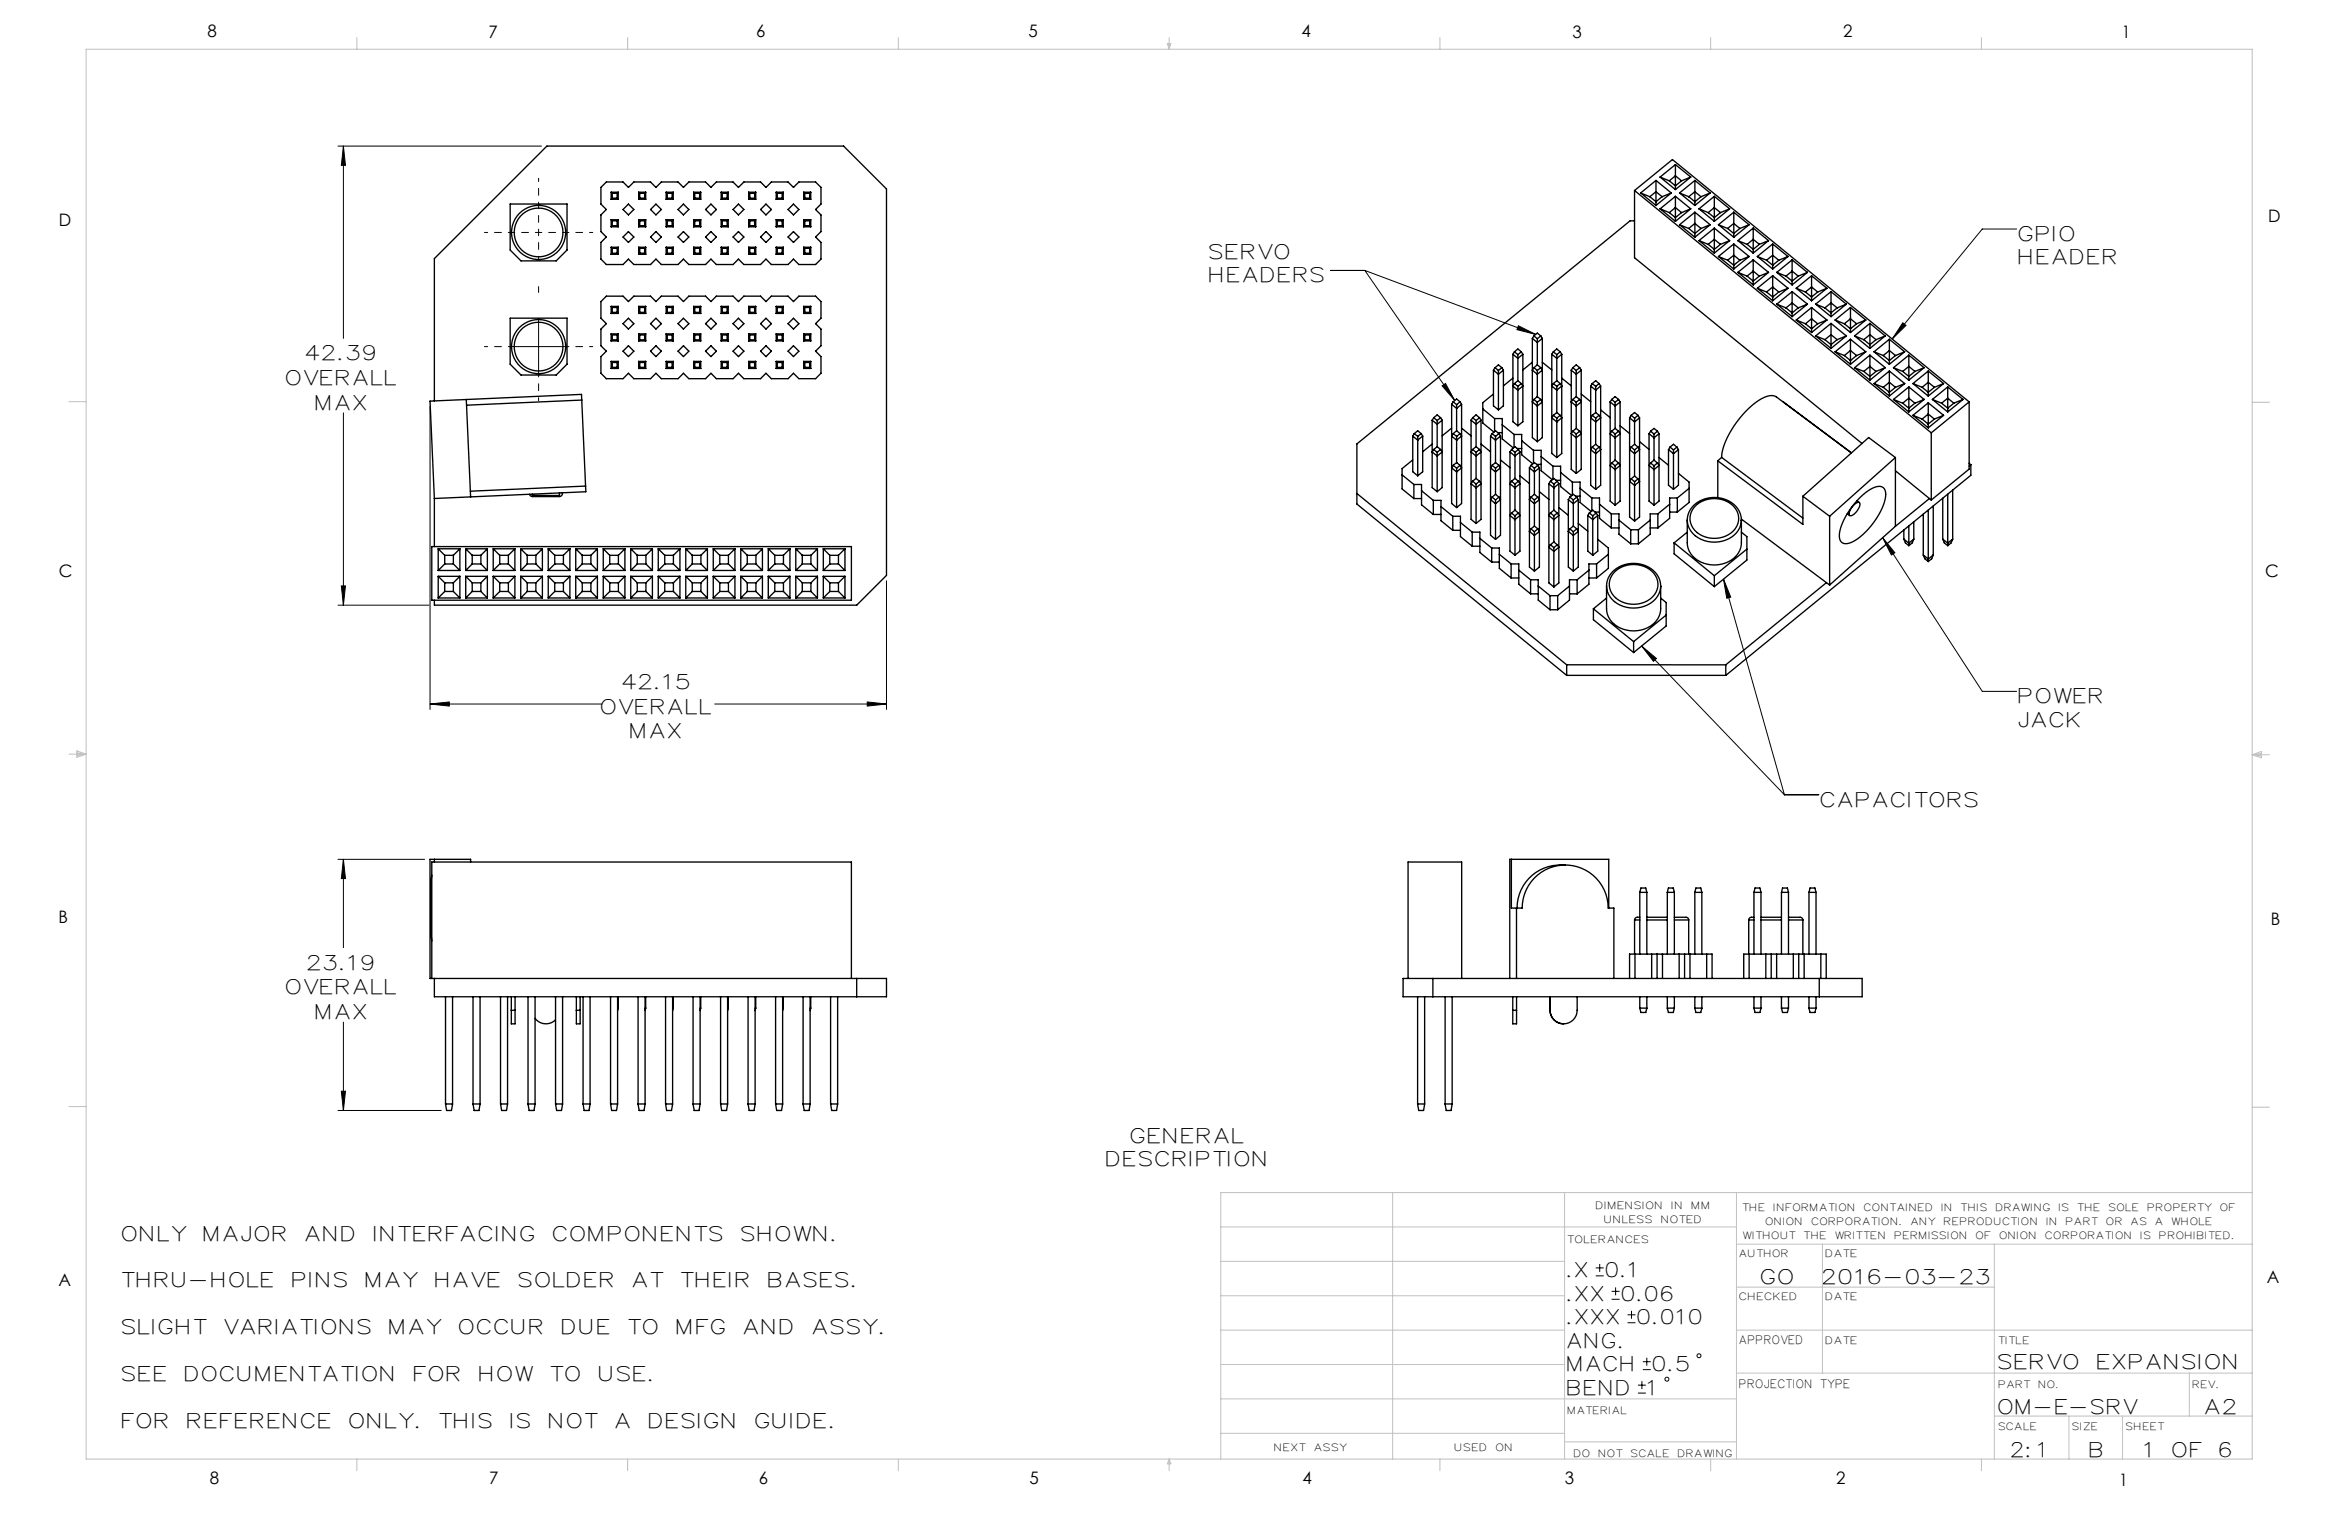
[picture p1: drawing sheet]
<svg xmlns="http://www.w3.org/2000/svg" width="432mm" height="279mm" viewBox="0 0 432 279" stroke-linecap="round" stroke-linejoin="round" font-family="sans-serif">
<defs><g id="words">
<g font-size="3.7">
<text x="223.5" y="47.8">SERVO</text>
<text x="373" y="44.5">GPIO</text>
<text x="223.5" y="52.1">HEADERS</text>
<text x="373" y="48.8">HEADER</text>
<text x="53" y="71.1">OVERALL</text>
<text x="56.6" y="66.6">42.39</text>
<text x="58.4" y="75.7">MAX</text>
<text x="111.1" y="131.8">OVERALL</text>
<text x="115.1" y="127.2">42.15</text>
<text x="373" y="129.9">POWER</text>
<text x="116.6" y="136.4">MAX</text>
<text x="373" y="134.2">JACK</text>
<text x="336.4" y="149">CAPACITORS</text>
<text x="56.9" y="179.1">23.19</text>
<text x="53" y="183.6">OVERALL</text>
<text x="58.4" y="188.2">MAX</text>
<text x="204.5" y="215.3">DESCRIPTION</text>
<text x="209" y="211">GENERAL</text>
<text x="22.7" y="229.1">ONLY</text>
<text x="37.8" y="229.1">MAJOR</text>
<text x="56.5" y="229.1">AND</text>
<text x="69.2" y="229.1">INTERFACING</text>
<text x="102.3" y="229.1">COMPONENTS</text>
<text x="137.1" y="229.1">SHOWN.</text>
<text x="22.7" y="237.8">THRU-HOLE</text>
<text x="54.1" y="237.8">PINS</text>
<text x="67.7" y="237.8">MAY</text>
<text x="80.6" y="237.8">HAVE</text>
<text x="96" y="237.8">SOLDER</text>
<text x="117" y="237.8">AT</text>
<text x="125.9" y="237.8">THEIR</text>
<text x="142.1" y="237.8">BASES.</text>
<text x="289.6" y="235.9">.X</text>
<text x="296.7" y="235.9">0.1</text>
<text x="325.4" y="237.1">GO</text>
<text x="336.7" y="237.1">2016-03-23</text>
<text x="289.6" y="244.6">.XXX</text>
<text x="289.6" y="240.2">.XX</text>
<text x="299.6" y="240.2">0.06</text>
<text x="302.6" y="244.6">0.010</text>
<text x="22.7" y="246.4">SLIGHT</text>
<text x="41.6" y="246.4">VARIATIONS</text>
<text x="72.1" y="246.4">MAY</text>
<text x="84.9" y="246.4">OCCUR</text>
<text x="104" y="246.4">DUE</text>
<text x="116.2" y="246.4">TO</text>
<text x="125.1" y="246.4">MFG</text>
<text x="137.5" y="246.4">AND</text>
<text x="150.2" y="246.4">ASSY.</text>
<text x="289.6" y="248.9">ANG.</text>
<text x="22.7" y="255.1">SEE</text>
<text x="34.3" y="255.1">DOCUMENTATION</text>
<text x="76.6" y="255.1">FOR</text>
<text x="88.7" y="255.1">HOW</text>
<text x="101.9" y="255.1">TO</text>
<text x="110.8" y="255.1">USE.</text>
<text x="289.6" y="257.6">BEND</text>
<text x="289.6" y="253.2">MACH</text>
<text x="304.5" y="257.6">1</text>
<text x="305.4" y="253.2">0.5</text>
<text x="369.2" y="252.8">SERVO</text>
<text x="387.5" y="252.8">EXPANSION</text>
<text x="22.7" y="263.7">FOR</text>
<text x="34.8" y="263.7">REFERENCE</text>
<text x="64.7" y="263.7">ONLY.</text>
<text x="81.3" y="263.7">THIS</text>
<text x="94.5" y="263.7">IS</text>
<text x="101.6" y="263.7">NOT</text>
<text x="113.8" y="263.7">A</text>
<text x="120" y="263.7">DESIGN</text>
<text x="139.6" y="263.7">GUIDE.</text>
<text x="369.2" y="261.2">OM-E-SRV</text>
<text x="407.4" y="261.2">A2</text>
<text x="371.6" y="269.1">2:1</text>
<text x="386.1" y="269.1">B</text>
<text x="396.2" y="269.1">1</text>
<text x="401.4" y="269.1">OF</text>
<text x="410" y="269.1">6</text>
</g>
<g font-size="3.2">
<text x="38.3" y="6.9">8</text>
<text x="90.2" y="7">7</text>
<text x="139.7" y="6.8">6</text>
<text x="190" y="6.8">5</text>
<text x="240.4" y="6.8">4</text>
<text x="290.4" y="6.9">3</text>
<text x="340.4" y="6.8">2</text>
<text x="391.9" y="6.9">1</text>
<text x="10.9" y="41.8">D</text>
<text x="418.9" y="41">D</text>
<text x="10.9" y="106.5">C</text>
<text x="418.4" y="106.6">C</text>
<text x="10.8" y="170.4">B</text>
<text x="419.4" y="170.8">B</text>
<text x="10.8" y="237.4">A</text>
<text x="418.6" y="237">A</text>
<text x="38.8" y="274.1">8</text>
<text x="90.4" y="274.1">7</text>
<text x="140.2" y="274.1">6</text>
<text x="190.1" y="274.1">5</text>
<text x="240.5" y="274.1">4</text>
<text x="289" y="274.1">3</text>
<text x="339.1" y="274.1">2</text>
<text x="391.4" y="274.4">1</text>
</g>
<g font-size="2.1">
<text x="321.3" y="248.2">APPROVED</text>
<text x="321.3" y="256.3">PROJECTION TYPE</text>
</g>
<g font-size="1.8">
<text x="294.9" y="223.2">DIMENSION</text>
<text x="296.4" y="225.8">UNLESS</text>
<text x="306.9" y="225.8">NOTED</text>
<text x="308.8" y="223.2">IN</text>
<text x="312.5" y="223.2">MM</text>
<text x="321.9" y="223.6">THE</text>
<text x="326.2" y="226.2">ONION</text>
<text x="327.7" y="223.6">INFORMATION</text>
<text x="334.7" y="226.2">CORPORATION.</text>
<text x="344.4" y="223.6">CONTAINED</text>
<text x="353" y="226.2">ANY</text>
<text x="358.7" y="223.6">IN</text>
<text x="359.1" y="226.2">REPRODUCTION</text>
<text x="362.3" y="223.6">THIS</text>
<text x="368.7" y="223.6">DRAWING</text>
<text x="378.1" y="226.2">IN</text>
<text x="380.4" y="223.6">IS</text>
<text x="381.7" y="226.2">PART</text>
<text x="383.8" y="223.6">THE</text>
<text x="389.1" y="226.2">OR</text>
<text x="389.6" y="223.6">SOLE</text>
<text x="393.7" y="226.2">AS</text>
<text x="396.7" y="223.6">PROPERTY</text>
<text x="398.2" y="226.2">A</text>
<text x="401.2" y="226.2">WHOLE</text>
<text x="410.2" y="223.6">OF</text>
<text x="289.6" y="229.5">TOLERANCES</text>
<text x="321.3" y="232.2">AUTHOR</text>
<text x="322" y="228.8">WITHOUT</text>
<text x="333.3" y="228.8">THE</text>
<text x="337.3" y="232.2">DATE</text>
<text x="339" y="228.8">WRITTEN</text>
<text x="350" y="228.8">PERMISSION</text>
<text x="365" y="228.8">OF</text>
<text x="369.4" y="228.8">ONION</text>
<text x="377.9" y="228.8">CORPORATION</text>
<text x="395.5" y="228.8">IS</text>
<text x="398.9" y="228.8">PROHIBITED.</text>
<text x="321.3" y="240.1">CHECKED</text>
<text x="337.3" y="240.1">DATE</text>
<text x="337.3" y="248.2">DATE</text>
<text x="369.2" y="248.2">TITLE</text>
<text x="369.2" y="256.4">PART</text>
<text x="376.6" y="256.4">NO.</text>
<text x="405.1" y="256.4">REV.</text>
<text x="289.6" y="261.1">MATERIAL</text>
<text x="235.4" y="268">NEXT</text>
<text x="242.8" y="268">ASSY</text>
<text x="268.8" y="268">USED</text>
<text x="276.4" y="268">ON</text>
<text x="290.8" y="269.1">DO</text>
<text x="295.3" y="269.1">NOT</text>
<text x="301.3" y="269.1">SCALE</text>
<text x="310" y="269.1">DRAWING</text>
<text x="369.2" y="264">SCALE</text>
<text x="382.8" y="264">SIZE</text>
<text x="392.8" y="264">SHEET</text>
</g>
</g></defs>
<g fill="none" stroke="#000" stroke-width=".18">
<path d="M62.4 27h37.6M63.4 27v35.5M63.4 27l.4 3.5h-.8zM99.5 59v10M245.7 49.9h6.4M252.1 49.9l16.6 24.1M252.1 49.9l31.5 11.9M351.4 59.6l.6 .5-2.5 2.5zM372.5 42.3h-6.4l-16.6 20.3M63.4 76.2v35.6M79.4 75.1v55.9M94.5 64h10"/>
<path d="M266.3 71.3l.7-.5 1.7 3.2zM280.4 60.2l3.2 1.6-3.4-.9zM347.7 99.3l18.4 28.4h6.4M347.7 99.3l2.3 2.8-.7 .4zM62.4 111.8h16.8M63 108.2h.8l-.4 3.6zM163.7 107.3v23.7M303.2 119.3l2.7 2.3-.5 .5zM303.2 119.3l26.4 27.5M318.3 106.9l11.3 39.9M318.3 106.9l1.3 3.4-.7 .2zM79.4 130l3.6-.4v.8z"/>
<path d="M79.4 130h31.7M132 130h31.7M160.2 129.6l3.5 .4-3.5 .4zM62.4 158.7h16M63.4 158.7v16.3M63.4 158.7l.4 3.5h-.8zM329.6 146.8h6.3M63.4 188.8v16.3M62.4 205.1h19.1M63 201.5h.8l-.4 3.6zM294.7 235.6h1.5M294.7 234.1h1.5"/>
<path d="M295.4 233.4v1.5M297.7 239.9h1.4M297.7 238.5h1.4M298.4 237.7v1.5M300.6 244.3h1.5M300.6 242.8h1.5M301.3 242.1v1.4M302.5 257.3h1.5M302.5 255.8h1.5M303.2 255.1v1.4M303.4 252.9h1.5M303.4 251.5h1.5"/>
<path d="M304.1 250.7v1.5"/>
<circle cx="307.9" cy="254.7" r=".37"/>
<circle cx="313.8" cy="250.4" r=".37"/>
</g>
<path d="M99.5 37.9v-5M94.5 42.9h-5M99.5 42.9h-5M99.5 42.9v5M99.5 42.9h5M99.5 42.9v-5M104.5 42.9h5M94.5 64h-5M99.5 69v5M104.5 64h5" fill="none" stroke="#000" stroke-width=".18" stroke-dasharray="15.2 1.3 1.3 1.3" stroke-dashoffset="14.6"/>
<path d="M99.5 54v-1.1" fill="none" stroke="#000" stroke-width=".18" stroke-dasharray="15.2 1.3 1.3 1.3"/>
<g fill="none" stroke="#c0c0c0" stroke-width=".18">
<path d="M15.9 9.1h400.1v260.3h-400.1zM65.9 6.9v2.2M115.9 6.9v2.2M165.9 6.9v2.2M215.6 8h.6l-.3 1.1zM215.7 8l.2 1.1M215.9 6.9v2.2M216 8l-.1 1.1M265.9 6.9v2.2M315.9 6.9v2.2M365.9 6.9v2.2M12.7 74.2h3.2"/>
<path d="M416 74.3h3.1M12.7 139.3h3.2M14.2 139l1.7 .3M14.2 138.7l1.7 .6-1.7 .5zM15.9 139.3l-1.7 .2M416 139.4h3.1M416 139.4l1.7-.6v1.1zM416 139.4l1.7 .2M417.7 139.1l-1.7 .3M12.7 204.4h3.2M416 204.5h3.1M225.5 226.6h95.2"/>
<path d="M225.5 239.3h63.5M225.5 232.9h63.5M257.2 220.2v49.2M289 220.2v49.2M320.7 220.2v49.2M320.7 237.7h47.6M320.7 229.8h95.3M336.6 229.8v23.8M368.3 229.8v39.6M416 220.2h-190.5v49.2M225.5 258.3h95.2M225.5 245.6h63.5"/>
<path d="M225.5 252h63.5M320.7 253.6h95.3M320.7 245.6h95.3M404.3 253.6v7.9M65.9 269.4v2.2M115.9 269.4v2.2M165.9 269.4v2.2M215.9 269.4v2.2M215.9 269.4l.3 .9h-.6zM225.5 264.7h63.5M265.9 269.4v2.2M289 266.3h31.7"/>
<path d="M315.9 269.4v2.2M365.9 269.4v2.2M368.3 261.5h47.7M382.1 261.5v7.9M392 261.5v7.9"/>
</g>
<g fill="#000">
<path d="M347.7 99.3l2.3 2.8-.7 .4zM303.2 119.3l2.7 2.3-.5 .5zM318.3 106.9l1.3 3.4-.7 .2zM266.3 71.3l.7-.5 1.7 3.2zM280.4 60.2l3.2 1.6-3.4-.9zM351.4 59.6l.6 .5-2.5 2.5z"/>
<path d="M63.4 158.7l.4 3.5h-.8zM63 201.5h.8l-.4 3.6zM63.4 27l.4 3.5h-.8zM63 108.2h.8l-.4 3.6zM79.4 130l3.6-.4v.8zM160.2 129.6l3.5 .4-3.5 .4z"/>
</g>
<g fill="none" stroke="#000" stroke-width=".25">
<path d="M94.2 37.7h10.5v8.5l-2 2h-6.5l-2-2zM111 34.6l1-1h3.1l1 1 1-1h3l1 1 1-1h3.1l1 1 1-1h3.1l1 1 1-1h3.1l1 1 1-1h3.1l1 1 1-1h3l1 1 1-1h3.1l1 1v3.1l-1 1 1 1v3.1l-1 1 1 1v3l-1 1h-3.1l-1-1-1 1h-3l-1-1-1 1h-3.1l-1-1-1 1h-3.1l-1-1-1 1h-3.1l-1-1-1 1h-3.1l-1-1-1 1h-3l-1-1-1 1h-3.1l-1-1v-3l1-1-1-1v-3.1l1-1-1-1zM112.9 35.5h1.3M112.9 35.5l.2 .2M112.9 35.5v1.3M112.9 36.8h1.3M113.1 35.7h.9M113.1 36.6l-.2 .2M113.1 36.6h.9M113.1 35.7v.9M114 35.7v.9M114 36.6l.2 .2"/>
<path d="M114.2 35.5v1.3M114.2 35.5l-.2 .2M116.1 37.7l1 1-1 1-1-1zM118 35.5h1.3M118 35.5l.2 .2M118 35.5v1.3M118 36.8h1.3M118.2 35.7h.9M118.2 36.6h.9M118.2 36.6l-.2 .2M118.2 35.7v.9M119.1 35.7v.9"/>
<path d="M119.1 36.6l.2 .2M119.3 35.5v1.3M119.3 35.5l-.2 .2M121.1 37.7l1 1-1 1-1-1zM123 35.5h1.3M123 35.5v1.3M123 35.5l.2 .2M123 36.8h1.3M123.2 35.7h.9M123.2 36.6h.9M123.2 35.7v.9M123.2 36.6l-.2 .2"/>
<path d="M124.1 35.7v.9M124.1 36.6l.2 .2M124.3 35.5v1.3M124.3 35.5l-.2 .2M126.2 37.7l1 1-1 1-1-1zM128.1 35.5h1.3M128.1 35.5l.2 .2M128.1 35.5v1.3M128.1 36.8h1.3M128.3 35.7h.9M128.3 36.6h.9M128.3 35.7v.9"/>
<path d="M128.3 36.6l-.2 .2M129.2 35.7v.9M129.2 36.6l.2 .2M129.4 35.5v1.3M129.4 35.5l-.2 .2M131.3 37.7l1 1-1 1-1-1zM133.2 35.5h1.3M133.2 35.5l.2 .2M133.2 35.5v1.3M133.2 36.8h1.3M133.4 35.7h.9M133.4 36.6h.9"/>
<path d="M133.4 36.6l-.2 .2M133.4 35.7v.9M134.3 36.6l.2 .2M134.3 35.7v.9M134.5 35.5v1.3M134.5 35.5l-.2 .2M136.4 37.7l1 1-1 1-1-1zM138.3 35.5h1.3M138.3 35.5v1.3M138.3 35.5l.2 .2M138.3 36.8h1.3M138.5 35.7h.9"/>
<path d="M138.5 36.6h.9M138.5 35.7v.9M138.5 36.6l-.2 .2M139.4 36.6l.2 .2M139.4 35.7v.9M139.6 35.5v1.3M139.6 35.5l-.2 .2M141.5 37.7l1 1-1 1-1-1zM143.4 35.5l.2 .2M143.4 35.5h1.3M143.4 35.5v1.3M143.4 36.8h1.3"/>
<path d="M143.6 35.7h.9M143.6 36.6l-.2 .2M143.6 36.6h.9M143.6 35.7v.9M144.5 36.6l.2 .2M144.5 35.7v.9M144.7 35.5v1.3M144.7 35.5l-.2 .2M146.5 37.7l1 1-1 1-1-1zM148.4 35.5h1.3M148.4 35.5l.2 .2M148.4 35.5v1.3"/>
<path d="M148.4 36.8h1.3M148.6 35.7h.9M148.6 36.6h.9M148.6 35.7v.9M148.6 36.6l-.2 .2M149.5 35.7v.9M149.5 36.6l.2 .2M149.7 35.5v1.3M149.7 35.5l-.2 .2M301.9 35.2v12.4l42 34.3M301.9 35.2l54.8 44.7M301.9 35.2l7-5.7 54.8 44.7"/>
<path d="M303 35.6l2.8 2.3M303 35.6l1.7 .7M304.7 36.3l1.1 .9 1.2-.9M304.7 36.3l1.1-.9 1.2 .9M305.8 33.3l2.9 2.3M305.8 33.3l-2.8 2.3M305.8 33.3v4.6M306.6 38.6l2.8 2.3M306.6 32.7l2.8 2.3M306.6 38.6l1.7 .7M306.6 32.7l1.7 .7M308.3 39.3l1.1 .9 1.2-.9"/>
<path d="M308.3 39.3l1.1-1 1.2 1M308.3 33.4l1.1 .9 1.2-.9M308.3 33.4l1.1-.9 1.2 .9M308.7 35.6l-2.9 2.3M308.7 35.6l-1.7 .7M309.4 36.3l2.9 2.3M309.4 36.3l-2.8 2.3M309.4 30.4l2.9 2.3M309.4 30.4l-2.8 2.3M309.4 30.4v4.6M309.4 36.3v4.6M310.2 35.6l2.8 2.3"/>
<path d="M310.2 35.6l1.7 .7M311.9 36.3l1.1 .9 1.2-.9M311.9 36.3l1.1-.9 1.2 .9M312.3 38.6l-2.9 2.3M312.3 32.7l-2.9 2.3M312.3 38.6l-1.7 .7M312.3 32.7l-1.7 .7M313 33.3v4.6M313 39.2v4.6M313 39.2l2.9 2.3M313 33.3l-2.8 2.3M313 33.3l2.9 2.3"/>
<path d="M313 39.2l-2.8 2.3M313.8 38.6l2.8 2.3M313.8 38.6l1.7 .7M315.5 39.3l1.1 .9 1.1-.9M315.5 39.3l1.1-1 1.1 1M315.9 35.6l-2.9 2.3M315.9 35.6l-1.7 .7M316.6 36.3v4.6M316.6 36.3l2.8 2.3M316.6 36.3l-2.8 2.3M319.4 38.6l-2.8 2.3M319.4 38.6l-1.7 .7"/>
<path d="M320.2 39.2l-2.8 2.3M320.2 39.2l2.8 2.3M320.2 39.2v4.6M94.2 58.8h10.5v8.5l-2 2h-6.5l-2-2zM111 55.7l1-1h3.1l1 1 1-1h3l1 1 1-1h3.1l1 1 1-1h3.1l1 1 1-1h3.1l1 1 1-1h3.1l1 1 1-1h3l1 1 1-1h3.1l1 1v3.1l-1 1 1 1v3.1l-1 1 1 .9v3.1l-1 1h-3.1l-1-1-1 1h-3l-1-1-1 1h-3.1l-1-1-1 1h-3.1l-1-1-1 1h-3.1l-1-1-1 1h-3.1l-1-1-1 1h-3l-1-1-1 1h-3.1l-1-1v-3.1l1-.9-1-1v-3.1l1-1-1-1zM112.9 40.6v1.3M112.9 45.7v1.3M112.9 56.6v1.3M112.9 40.6h1.3M112.9 40.6l.2 .2M112.9 41.9h1.3M112.9 45.7h1.3"/>
<path d="M112.9 45.7l.2 .2M112.9 47h1.3M112.9 56.6l.2 .2M112.9 56.6h1.3M112.9 57.9h1.3M113.1 41.7l-.2 .2M113.1 40.8v.9M113.1 45.9v.9M113.1 56.8v.9M113.1 46.8l-.2 .2M113.1 40.8h.9M113.1 41.7h.9"/>
<path d="M113.1 45.9h.9M113.1 46.8h.9M113.1 56.8h.9M113.1 57.7l-.2 .2M113.1 57.7h.9M114 40.8v.9M114 45.9v.9M114 56.8v.9M114 41.7l.2 .2M114 46.8l.2 .2M114 57.7l.2 .2M114.2 40.6v1.3"/>
<path d="M114.2 45.7v1.3M114.2 56.6v1.3M114.2 40.6l-.2 .2M114.2 45.7l-.2 .2M114.2 56.6l-.2 .2M116.1 42.8l1 1-1 1-1-1zM116.1 58.8l1 1-1 1-1-1zM118 40.6l.2 .2M118 40.6v1.3M118 45.7v1.3M118 56.6v1.3M118 40.6h1.3"/>
<path d="M118 45.7l.2 .2M118 41.9h1.3M118 45.7h1.3M118 47h1.3M118 56.6h1.3M118 56.6l.2 .2M118 57.9h1.3M118.2 46.8l-.2 .2M118.2 41.7l-.2 .2M118.2 40.8v.9M118.2 45.9v.9M118.2 56.8v.9"/>
<path d="M118.2 40.8h.9M118.2 41.7h.9M118.2 45.9h.9M118.2 46.8h.9M118.2 56.8h.9M118.2 57.7l-.2 .2M118.2 57.7h.9M119.1 41.7l.2 .2M119.1 40.8v.9M119.1 45.9v.9M119.1 56.8v.9M119.1 46.8l.2 .2"/>
<path d="M119.1 57.7l.2 .2M119.3 40.6v1.3M119.3 45.7v1.3M119.3 56.6v1.3M119.3 45.7l-.2 .2M119.3 40.6l-.2 .2M119.3 56.6l-.2 .2M121.1 42.8l1 1-1 1-1-1zM121.1 58.8l1 1-1 1-1-1zM123 40.6l.2 .2M123 40.6v1.3M123 45.7v1.3"/>
<path d="M123 56.6v1.3M123 40.6h1.3M123 41.9h1.3M123 45.7h1.3M123 45.7l.2 .2M123 47h1.3M123 56.6h1.3M123 56.6l.2 .2M123 57.9h1.3M123.2 46.8l-.2 .2M123.2 41.7l-.2 .2M123.2 40.8v.9"/>
<path d="M123.2 45.9v.9M123.2 56.8v.9M123.2 40.8h.9M123.2 41.7h.9M123.2 45.9h.9M123.2 46.8h.9M123.2 56.8h.9M123.2 57.7l-.2 .2M123.2 57.7h.9M124.1 41.7l.2 .2M124.1 40.8v.9M124.1 45.9v.9"/>
<path d="M124.1 56.8v.9M124.1 46.8l.2 .2M124.1 57.7l.2 .2M124.3 40.6v1.3M124.3 45.7v1.3M124.3 56.6v1.3M124.3 45.7l-.2 .2M124.3 40.6l-.2 .2M124.3 56.6l-.2 .2M126.2 42.8l1 1-1 1-1-1zM126.2 58.8l1 1-1 1-1-1zM128.1 45.7l.2 .2"/>
<path d="M128.1 40.6v1.3M128.1 45.7v1.3M128.1 56.6v1.3M128.1 40.6l.2 .2M128.1 40.6h1.3M128.1 41.9h1.3M128.1 45.7h1.3M128.1 47h1.3M128.1 56.6l.2 .2M128.1 56.6h1.3M128.1 57.9h1.3M128.3 40.8v.9"/>
<path d="M128.3 45.9v.9M128.3 56.8v.9M128.3 41.7l-.2 .2M128.3 46.8l-.2 .2M128.3 40.8h.9M128.3 41.7h.9M128.3 45.9h.9M128.3 46.8h.9M128.3 57.7l-.2 .2M128.3 56.8h.9M128.3 57.7h.9M129.2 40.8v.9"/>
<path d="M129.2 45.9v.9M129.2 56.8v.9M129.2 46.8l.2 .2M129.2 41.7l.2 .2M129.2 57.7l.2 .2M129.4 40.6v1.3M129.4 45.7v1.3M129.4 56.6v1.3M129.4 40.6l-.2 .2M129.4 45.7l-.2 .2M129.4 56.6l-.2 .2M131.3 42.8l1 1-1 1-1-1z"/>
<path d="M131.3 58.8l1 1-1 1-1-1zM133.2 40.6l.2 .2M133.2 45.7l.2 .2M133.2 40.6v1.3M133.2 45.7v1.3M133.2 56.6v1.3M133.2 40.6h1.3M133.2 41.9h1.3M133.2 45.7h1.3M133.2 47h1.3M133.2 56.6h1.3M133.2 56.6l.2 .2"/>
<path d="M133.2 57.9h1.3M133.4 46.8l-.2 .2M133.4 41.7l-.2 .2M133.4 40.8v.9M133.4 45.9v.9M133.4 56.8v.9M133.4 40.8h.9M133.4 41.7h.9M133.4 45.9h.9M133.4 46.8h.9M133.4 56.8h.9M133.4 57.7l-.2 .2"/>
<path d="M133.4 57.7h.9M134.3 40.8v.9M134.3 45.9v.9M134.3 56.8v.9M134.3 41.7l.2 .2M134.3 46.8l.2 .2M134.3 57.7l.2 .2M134.5 40.6v1.3M134.5 45.7v1.3M134.5 56.6v1.3M134.5 45.7l-.2 .2M134.5 40.6l-.2 .2"/>
<path d="M134.5 56.6l-.2 .2M136.4 42.8l1 1-1 1-1-1zM136.4 58.8l1 1-1 1-1-1zM138.3 40.6v1.3M138.3 45.7v1.3M138.3 56.6v1.3M138.3 40.6h1.3M138.3 40.6l.2 .2M138.3 41.9h1.3M138.3 45.7h1.3M138.3 45.7l.2 .2M138.3 47h1.3"/>
<path d="M138.3 56.6l.2 .2M138.3 56.6h1.3M138.3 57.9h1.3M138.5 41.7l-.2 .2M138.5 46.8l-.2 .2M138.5 40.8v.9M138.5 45.9v.9M138.5 56.8v.9M138.5 40.8h.9M138.5 41.7h.9M138.5 45.9h.9M138.5 46.8h.9"/>
<path d="M138.5 57.7l-.2 .2M138.5 56.8h.9M138.5 57.7h.9M139.4 40.8v.9M139.4 45.9v.9M139.4 56.8v.9M139.4 41.7l.2 .2M139.4 46.8l.2 .2M139.4 57.7l.2 .2M139.6 40.6v1.3M139.6 45.7v1.3M139.6 56.6v1.3"/>
<path d="M139.6 40.6l-.2 .2M139.6 45.7l-.2 .2M139.6 56.6l-.2 .2M141.5 42.8l1 1-1 1-1-1zM141.5 58.8l1 1-1 1-1-1zM143.4 40.6v1.3M143.4 45.7v1.3M143.4 56.6v1.3M143.4 40.6l.2 .2M143.4 40.6h1.3M143.4 45.7l.2 .2M143.4 41.9h1.3"/>
<path d="M143.4 45.7h1.3M143.4 47h1.3M143.4 56.6h1.3M143.4 56.6l.2 .2M143.4 57.9h1.3M143.6 41.7l-.2 .2M143.6 40.8v.9M143.6 45.9v.9M143.6 56.8v.9M143.6 40.8h.9M143.6 46.8l-.2 .2M143.6 41.7h.9"/>
<path d="M143.6 45.9h.9M143.6 46.8h.9M143.6 56.8h.9M143.6 57.7l-.2 .2M143.6 57.7h.9M144.5 41.7l.2 .2M144.5 40.8v.9M144.5 45.9v.9M144.5 56.8v.9M144.5 46.8l.2 .2M144.5 57.7l.2 .2M144.7 40.6v1.3"/>
<path d="M144.7 45.7v1.3M144.7 56.6v1.3M144.7 40.6l-.2 .2M144.7 45.7l-.2 .2M144.7 56.6l-.2 .2M146.5 42.8l1 1-1 1-1-1zM146.5 58.8l1 1-1 1-1-1zM148.4 40.6l.2 .2M148.4 45.7l.2 .2M148.4 40.6v1.3M148.4 45.7v1.3M148.4 56.6v1.3"/>
<path d="M148.4 40.6h1.3M148.4 41.9h1.3M148.4 45.7h1.3M148.4 47h1.3M148.4 56.6l.2 .2M148.4 56.6h1.3M148.4 57.9h1.3M148.6 40.8v.9M148.6 45.9v.9M148.6 56.8v.9M148.6 40.8h.9M148.6 41.7l-.2 .2"/>
<path d="M148.6 41.7h.9M148.6 45.9h.9M148.6 46.8l-.2 .2M148.6 46.8h.9M148.6 57.7l-.2 .2M148.6 56.8h.9M148.6 57.7h.9M149.5 41.7l.2 .2M149.5 40.8v.9M149.5 45.9v.9M149.5 56.8v.9M149.5 46.8l.2 .2"/>
<path d="M149.5 57.7l.2 .2M149.7 40.6v1.3M149.7 45.7v1.3M149.7 56.6v1.3M149.7 40.6l-.2 .2M149.7 45.7l-.2 .2M149.7 56.6l-.2 .2M301.9 40.8h-.8l-50.5 41.2v11.1l38.7 31.6M310.2 41.5l2.8 2.3M310.2 41.5l1.7 .7M311.9 42.2l1.1 .9 1.2-.9M311.9 42.2l1.1-.9 1.2 .9"/>
<path d="M313.8 44.4l2.8 2.3M313.8 44.4l1.7 .7M315.5 45.1l1.1 .9 1.1-.9M315.5 45.1l1.1-.9 1.1 .9M315.9 41.5l-2.9 2.3M315.9 41.5l-1.7 .7M316.6 42.1v4.6M316.6 42.1l2.8 2.3M316.6 42.1l-2.8 2.3M317.4 47.4l2.8 2.3M317.4 41.5l2.8 2.3M317.4 47.4l1.7 .7"/>
<path d="M317.4 41.5l1.7 .7M319.1 48.1l1.1 .9 1.1-.9M319.1 48.1l1.1-1 1.1 1M319.1 42.2l1.1 .9 1.1-.9M319.1 42.2l1.1-.9 1.1 .9M319.4 44.4l-2.8 2.3M319.4 44.4l-1.7 .7M320.2 45.1l2.8 2.3M320.2 45.1l-2.8 2.3M320.2 45.1v4.6M321 50.3l2.8 2.3M321 44.4l2.8 2.3"/>
<path d="M321 50.3l1.7 .7M321 44.4l1.7 .7M322.7 45.1l1.1 .9 1.1-.9M322.7 45.1l1.1-.9 1.1 .9M322.7 51l1.1 .9 1.1-.9M322.7 51l1.1-.9 1.1 .9M323 41.5l-2.8 2.3M323 47.4l-2.8 2.3M323 47.4l-1.7 .7M323 41.5l-1.7 .7M323.8 48l2.8 2.3M323.8 48l-2.8 2.3"/>
<path d="M323.8 42.1l2.8 2.3M323.8 42.1l-2.8 2.3M323.8 42.1v4.6M323.8 48v4.6M324.6 53.2l2.8 2.3M324.6 47.4l2.8 2.3M324.6 53.2l1.7 .7M324.6 47.4l1.7 .7M326.3 48.1l1.1 .9 1.1-.9M326.3 48.1l1.1-1 1.1 1M326.3 53.9l1.1 .9 1.1-.9M326.3 53.9l1.1-.9 1.1 .9"/>
<path d="M326.6 50.3l-2.8 2.3M326.6 44.4l-2.8 2.3M326.6 50.3l-1.7 .7M326.6 44.4l-1.7 .7M327.4 50.9l2.8 2.3M327.4 45.1l-2.8 2.3M327.4 45.1l2.8 2.3M327.4 50.9l-2.8 2.3M327.4 45.1v4.6M327.4 50.9v4.6M328.2 56.2l2.8 2.3M328.2 50.3l2.8 2.3"/>
<path d="M328.2 56.2l1.7 .7M328.2 50.3l1.7 .7M329.9 51l1.1 .9 1.1-.9M329.9 51l1.1-.9 1.1 .9M329.9 56.9l1.1 .9 1.1-.9M329.9 56.9l1.1-1 1.1 1M330.2 47.4l-2.8 2.3M330.2 53.2l-2.8 2.3M330.2 53.2l-1.7 .7M330.2 47.4l-1.7 .7M331 53.9l2.8 2.3M331 53.9l-2.8 2.3"/>
<path d="M331 48l2.8 2.3M331 48l-2.8 2.3M331 48v4.6M331 53.9v4.6M331.7 59.1l2.9 2.3M331.7 53.2l2.9 2.3M331.7 59.1l1.7 .7M331.7 53.2l1.7 .7M333.4 53.9l1.2 .9 1.1-.9M333.4 53.9l1.2-.9 1.1 .9M333.4 59.8l1.2 .9 1.1-.9M333.4 59.8l1.2-.9 1.1 .9"/>
<path d="M333.8 56.2l-2.8 2.3M333.8 50.3l-2.8 2.3M333.8 56.2l-1.7 .7M333.8 50.3l-1.7 .7M334.6 56.8l2.8 2.3M334.6 50.9l-2.9 2.3M334.6 50.9l2.8 2.3M334.6 56.8l-2.9 2.3M334.6 50.9v4.6M334.6 56.8v4.6M335.3 56.2l2.9 2.3M335.3 56.2l1.7 .7"/>
<path d="M337 56.9l1.2 .9 1.1-.9M337 56.9l1.2-1 1.1 1M337.4 53.2l-2.8 2.3M337.4 59.1l-2.8 2.3M337.4 59.1l-1.7 .7M337.4 53.2l-1.7 .7M338.2 59.7l2.8 2.3M338.2 59.7l-2.9 2.3M338.2 53.9l2.8 2.3M338.2 53.9l-2.9 2.3M338.2 53.9v4.6M338.2 59.7v4.6"/>
<path d="M338.9 59.1l2.9 2.3M338.9 59.1l1.7 .7M340.6 59.8l1.2 .9 1.1-.9M340.6 59.8l1.2-.9 1.1 .9M341 56.2l-2.8 2.3M341 56.2l-1.7 .7M341.8 56.8l-2.9 2.3M341.8 56.8l2.8 2.3M341.8 56.8v4.6M344.6 59.1l-2.8 2.3M344.6 59.1l-1.7 .7M345.4 59.7l2.8 2.3"/>
<path d="M345.4 59.7l-2.9 2.3M345.4 59.7v4.6M80.2 74v-26.2l20.8-20.8h54.8l7.9 7.9v71.4l-5.5 5.5h-78v-1M86.1 73.8l.8 18M107.4 73.9l.7 15.9M107.4 73.9v-1.1l-28 1.3 .8 18M107.4 73.9l-21.2 .9M112.9 61.7v1.3M112.9 66.7v1.3M112.9 61.7h1.3M112.9 61.7l.2 .2M112.9 63h1.3"/>
<path d="M112.9 66.7h1.3M112.9 66.7l.2 .2M112.9 68h1.3M113.1 61.9v.9M113.1 66.9v.9M113.1 67.8l-.2 .2M113.1 62.8l-.2 .2M113.1 61.9h.9M113.1 62.8h.9M113.1 67.8h.9M113.1 66.9h.9M114 61.9v.9"/>
<path d="M114 66.9v.9M114 62.8l.2 .2M114 67.8l.2 .2M114.2 61.7v1.3M114.2 66.7v1.3M114.2 66.7l-.2 .2M114.2 61.7l-.2 .2M116.1 63.9l1 1-1 .9-1-.9zM118 61.7v1.3M118 66.7v1.3M118 61.7l.2 .2M118 61.7h1.3"/>
<path d="M118 63h1.3M118 66.7l.2 .2M118 66.7h1.3M118 68h1.3M118.2 61.9v.9M118.2 66.9v.9M118.2 67.8l-.2 .2M118.2 62.8l-.2 .2M118.2 61.9h.9M118.2 62.8h.9M118.2 67.8h.9M118.2 66.9h.9"/>
<path d="M119.1 61.9v.9M119.1 66.9v.9M119.1 62.8l.2 .2M119.1 67.8l.2 .2M119.3 61.7v1.3M119.3 66.7v1.3M119.3 66.7l-.2 .2M119.3 61.7l-.2 .2M121.1 63.9l1 1-1 .9-1-.9zM123 61.7v1.3M123 66.7v1.3M123 66.7l.2 .2"/>
<path d="M123 61.7l.2 .2M123 61.7h1.3M123 63h1.3M123 66.7h1.3M123 68h1.3M123.2 61.9v.9M123.2 66.9v.9M123.2 62.8l-.2 .2M123.2 67.8l-.2 .2M123.2 61.9h.9M123.2 62.8h.9M123.2 67.8h.9"/>
<path d="M123.2 66.9h.9M124.1 61.9v.9M124.1 66.9v.9M124.1 67.8l.2 .2M124.1 62.8l.2 .2M124.3 61.7v1.3M124.3 66.7v1.3M124.3 61.7l-.2 .2M124.3 66.7l-.2 .2M126.2 63.9l1 1-1 .9-1-.9zM128.1 61.7v1.3M128.1 66.7v1.3"/>
<path d="M128.1 61.7l.2 .2M128.1 66.7l.2 .2M128.1 61.7h1.3M128.1 63h1.3M128.1 66.7h1.3M128.1 68h1.3M128.3 61.9v.9M128.3 66.9v.9M128.3 67.8l-.2 .2M128.3 62.8l-.2 .2M128.3 61.9h.9M128.3 62.8h.9"/>
<path d="M128.3 67.8h.9M128.3 66.9h.9M129.2 61.9v.9M129.2 66.9v.9M129.2 62.8l.2 .2M129.2 67.8l.2 .2M129.4 61.7v1.3M129.4 66.7v1.3M129.4 66.7l-.2 .2M129.4 61.7l-.2 .2M131.3 63.9l1 1-1 .9-1-.9zM133.2 61.7v1.3"/>
<path d="M133.2 66.7v1.3M133.2 61.7h1.3M133.2 61.7l.2 .2M133.2 63h1.3M133.2 66.7l.2 .2M133.2 66.7h1.3M133.2 68h1.3M133.4 61.9v.9M133.4 66.9v.9M133.4 62.8l-.2 .2M133.4 67.8l-.2 .2M133.4 61.9h.9"/>
<path d="M133.4 62.8h.9M133.4 67.8h.9M133.4 66.9h.9M134.3 61.9v.9M134.3 66.9v.9M134.3 62.8l.2 .2M134.3 67.8l.2 .2M134.5 61.7v1.3M134.5 66.7v1.3M134.5 61.7l-.2 .2M134.5 66.7l-.2 .2M136.4 63.9l1 1-1 .9-1-.9z"/>
<path d="M138.3 61.7v1.3M138.3 66.7v1.3M138.3 61.7l.2 .2M138.3 61.7h1.3M138.3 66.7l.2 .2M138.3 63h1.3M138.3 66.7h1.3M138.3 68h1.3M138.5 61.9v.9M138.5 66.9v.9M138.5 67.8l-.2 .2M138.5 62.8l-.2 .2"/>
<path d="M138.5 61.9h.9M138.5 62.8h.9M138.5 67.8h.9M138.5 66.9h.9M139.4 61.9v.9M139.4 66.9v.9M139.4 62.8l.2 .2M139.4 67.8l.2 .2M139.6 61.7v1.3M139.6 66.7v1.3M139.6 66.7l-.2 .2M139.6 61.7l-.2 .2"/>
<path d="M141.5 63.9l1 1-1 .9-1-.9zM143.4 61.7v1.3M143.4 66.7v1.3M143.4 61.7l.2 .2M143.4 66.7l.2 .2M143.4 61.7h1.3M143.4 63h1.3M143.4 66.7h1.3M143.4 68h1.3M143.6 61.9v.9M143.6 66.9v.9M143.6 62.8l-.2 .2"/>
<path d="M143.6 61.9h.9M143.6 67.8l-.2 .2M143.6 62.8h.9M143.6 67.8h.9M143.6 66.9h.9M144.5 61.9v.9M144.5 66.9v.9M144.5 62.8l.2 .2M144.5 67.8l.2 .2M144.7 61.7v1.3M144.7 66.7v1.3M144.7 61.7l-.2 .2"/>
<path d="M144.7 66.7l-.2 .2M146.5 63.9l1 1-1 .9-1-.9zM148.4 61.7v1.3M148.4 66.7v1.3M148.4 66.7l.2 .2M148.4 61.7l.2 .2M148.4 61.7h1.3M148.4 63h1.3M148.4 66.7h1.3M148.4 68h1.3M148.6 61.9v.9M148.6 66.9v.9"/>
<path d="M148.6 61.9h.9M148.6 62.8l-.2 .2M148.6 62.8h.9M148.6 67.8h.9M148.6 66.9h.9M148.6 67.8l-.2 .2M149.5 61.9v.9M149.5 66.9v.9M149.5 62.8l.2 .2M149.5 67.8l.2 .2M149.7 61.7v1.3M149.7 66.7v1.3"/>
<path d="M149.7 61.7l-.2 .2M149.7 66.7l-.2 .2M264.5 77.6v12.4l.9 .8M264.5 77.6l.9 .8 .9-.8M264.8 77.1l.6-.5 .7 .5M264.8 77.1l.6 .6M264.8 77.1l-.3 .5M265.4 77.7v4.8M266.1 77.1l-.7 .6M266.1 77.1l.2 .5M266.3 77.6v12.4l-.9 .8M268.1 74.7v18.3l.9 .7"/>
<path d="M268.1 79.1l-1.8 1.4M268.1 74.7l.9 .7 .9-.7M268.4 74.2l.6 .5M268.4 74.2l.6-.5 .7 .5M268.4 74.2l-.3 .5M269 79.6l.7 .5M269 74.7v4.9M269 79.6l-.6 .5M269.7 74.2l.2 .5M269.7 74.2l-.7 .5M269.9 74.7v18.3l-.9 .7M269.9 79.1l1.8 1.4"/>
<path d="M271.7 77.6v18.3l.9 .8M271.7 77.6l.9 .8 .9-.8M272 77.1l.6 .6M272 77.1l.6-.5 .6 .5M272 77.1l-.3 .5M272.6 77.7v4.8M273.2 77.1l.3 .5M273.2 77.1l-.6 .6M273.5 77.6v18.3l-.9 .8M273.9 75.5l2.1 1.8M275.8 72.8l-1.9 1.6v3.7l2 1.7M275.8 68.4l.9 .7 1-.7"/>
<path d="M275.8 68.4v6.5l.9 .8M276 77.3h1.4v3.7l2.1 1.7M276 77.3v2.4M276.1 67.9l.6-.5 .7 .5M276.1 67.9l.6 .5M276.1 67.9l-.3 .5M276.6 79.9h.8M276.7 68.4v7.3M277.4 67.9l-.7 .5M277.4 67.9l.3 .5M277.4 78.5l2.2 1.7M277.7 68.4v6.5l-1 .8"/>
<path d="M279.4 69.8l-1.7 1.5M279.4 65.4v12.5l.9 .7M279.4 65.4l.9 .8 1-.8M279.7 70.8l-.3 .5 .9 .7 1-.7-.3-.5M279.7 65l.6-.6 .7 .6M279.7 65l.6 .5M279.7 70.8l.6 .6M279.7 65l-.3 .4M280.3 70.3l-.6 .5M280.3 70.3l.7 .5M280.3 65.5v4.8M280.3 71.4v7.2"/>
<path d="M281 70.8l-.7 .6M281 65l-.7 .5M281 65l.3 .4M281.3 65.4v12.5l-1 .7M283 66.9l-1.7 1.4M283 62.5l.9 .7 .9-.7M283 62.5v18.3l.9 .8M283.3 73.8l-.3 .4 .9 .8 .9-.8-.2-.4M283.3 67.9l-.3 .5 .9 .7 .9-.7-.2-.5M283.3 67.9l.6 .5M283.3 73.8l.6 .5M283.3 62l.6-.5 .7 .5"/>
<path d="M283.3 62l.6 .6M283.3 62l-.3 .5M283.9 73.2l-.6 .6M283.9 67.4l-.6 .5M283.9 73.2l.7 .6M283.9 62.6v4.8M283.9 68.4v4.8M283.9 74.3v7.3M283.9 67.4l.7 .5M284.6 67.9l-.7 .5M284.6 62l-.7 .6M284.6 62l.2 .5"/>
<path d="M284.6 73.8l-.7 .5M284.8 62.5v18.3l-.9 .8M284.8 66.9l1.8 1.4M286.6 65.4l.9 .8 .9-.8M286.6 65.4v18.3l.9 .8M286.9 70.8l-.3 .5 .9 .7 .9-.7-.2-.5M286.9 76.7l-.3 .5 .9 .7 .9-.7-.2-.5M286.9 65l.6-.6 .7 .6M286.9 70.8l.6 .6M286.9 76.7l.6 .5M286.9 65l.6 .5M286.9 65l-.3 .4"/>
<path d="M287.5 70.3l-.6 .5M287.5 76.2l.7 .5M287.5 65.5v4.8M287.5 71.4v4.8M287.5 77.2v7.3M287.5 76.2l-.6 .5M287.5 70.3l.7 .5M288.2 76.7l-.7 .5M288.2 65l-.7 .5M288.2 70.8l-.7 .6M288.2 65l.2 .4M288.4 65.4v18.3l-.9 .8"/>
<path d="M288.4 69.8l1.8 1.5M290.2 68.4l.9 .7 .9-.7M290.2 68.4v18.3l.9 .7M290.5 79.6l-.3 .5 .9 .7 .9-.7-.3-.5M290.5 67.9l.6-.5 .6 .5M290.5 73.8l-.3 .4 .9 .8 .9-.8-.3-.4M290.5 73.8l.6 .5M290.5 79.6l.6 .6M290.5 67.9l.6 .5M290.5 67.9l-.3 .5M291.1 79.1l-.6 .5M291.1 79.1l.6 .5"/>
<path d="M291.1 68.4v4.8M291.1 74.3v4.8M291.1 73.2l-.6 .6M291.1 73.2l.6 .6M291.7 73.8l-.6 .5M291.7 79.6l-.6 .6M291.7 67.9l-.6 .5M291.7 67.9l.3 .5M292 68.4v18.3l-.9 .7M292 72.8l1.8 1.4M293.8 71.3l.9 .7 .9-.7M293.8 71.3v18.3l.9 .8"/>
<path d="M294.1 76.7l-.3 .5 .9 .7 .9-.7-.3-.5M294.1 76.7l.6 .5M294.1 70.8l.6-.5 .6 .5M294.1 70.8l.6 .6M294.1 70.8l-.3 .5M294.7 76.2l-.6 .5M294.7 76.2l.6 .5M294.7 71.4v4.8M294.7 77.2v4.8M295.3 70.8l-.6 .6M295.3 76.7l-.6 .5M295.3 70.8l.3 .5"/>
<path d="M295.6 71.3v18.3l-.9 .8M295.6 75.7l1.8 1.4M297.4 74.2l.9 .8 .9-.8M297.4 74.2v18.3l.9 .8M297.7 73.8l.6-.6 .6 .6M297.7 79.6l.6 .6M297.7 79.6l-.3 .5 .9 .7 .9-.7-.3-.5M297.7 73.8l.6 .5M297.7 73.8l-.3 .4M298.3 74.3v4.8M298.3 79.1l.6 .5M298.3 79.1l-.6 .5"/>
<path d="M298.9 79.6l-.6 .6M298.9 73.8l-.6 .5M298.9 73.8l.3 .4M299.2 74.2v18.3l-.9 .8M299.2 78.6l1.8 1.5M301 77.2v18.3l.9 .7M301 77.2l.9 .7 .9-.7M301.2 76.7l.7 .5M301.2 76.7l.7-.5 .6 .5M301.2 76.7l-.2 .5M301.9 77.2v4.8M302.5 76.7l-.6 .5"/>
<path d="M302.5 76.7l.3 .5M302.8 77.2v18.3l-.9 .7M304.8 79.6l.7-.5 .6 .5M304.8 79.6l.7 .6M304.8 79.6l-.2 .5M306.1 79.6l-.6 .6M306.1 79.6l.3 .5M329.4 74.3h.1M335.3 62l2.9 2.3M335.3 62l1.7 .7M337 62.7l1.2 .9 1.1-.9M337 62.7l1.2-.9 1.1 .9"/>
<path d="M338.9 65l2.9 2.3M338.9 65l1.7 .7M340.6 65.7l1.2 .9 1.1-.9M340.6 65.7l1.2-1 1.1 1M341 62l-2.8 2.3M341 62l-1.7 .7M341.8 62.7l2.8 2.3M341.8 62.7l-2.9 2.3M341.8 62.7v4.6M342.5 67.9l2.9 2.3M342.5 62l2.9 2.3M342.5 67.9l1.7 .7"/>
<path d="M342.5 62l1.7 .7M344.2 62.7l1.2 .9 1.1-.9M344.2 62.7l1.2-.9 1.1 .9M344.2 68.6l1.2 .9 1.1-.9M344.2 68.6l1.2-.9 1.1 .9M344.6 65l-2.8 2.3M344.6 65l-1.7 .7M345.4 65.6l2.8 2.3M345.4 65.6l-2.9 2.3M345.4 65.6v4.6M346.1 70.8l2.8 2.3M346.1 65l2.8 2.3"/>
<path d="M346.1 70.8l1.7 .7M346.1 65l1.7 .7M347.8 71.5l1.1 .9 1.2-.9M347.8 71.5l1.1-.9 1.2 .9M347.8 65.7l1.1 .9 1.2-.9M347.8 65.7l1.1-1 1.2 1M348.2 67.9l-2.8 2.3M348.2 62l-2.8 2.3M348.2 67.9l-1.7 .7M348.2 62l-1.7 .7M348.9 68.5l2.9 2.3M348.9 62.7l-2.8 2.3"/>
<path d="M348.9 62.7l2.9 2.3M348.9 68.5l-2.8 2.3M348.9 62.7v4.6M348.9 68.5v4.6M349.7 73.8l2.8 2.3M349.7 67.9l2.8 2.3M349.7 73.8l1.7 .7M349.7 67.9l1.7 .7M351.4 74.5l1.1 .9 1.2-.9M351.4 74.5l1.1-1 1.2 1M351.4 68.6l1.1 .9 1.2-.9M351.4 68.6l1.1-.9 1.2 .9"/>
<path d="M351.8 65l-2.9 2.3M351.8 70.8l-2.9 2.3M351.8 70.8l-1.7 .7M351.8 65l-1.7 .7M352.5 71.5l2.9 2.3M352.5 71.5l-2.8 2.3M352.5 65.6l2.9 2.3M352.5 65.6l-2.8 2.3M352.5 65.6v4.6M352.5 71.5v4.6M353.3 76.7l2.8 2.3M353.3 70.8l2.8 2.3"/>
<path d="M353.3 76.7l1.7 .7M353.3 70.8l1.7 .7M355 77.4l1.1 .9 1.2-.9M355 77.4l1.1-.9 1.2 .9M355 71.5l1.1 .9 1.2-.9M355 71.5l1.1-.9 1.2 .9M355.4 73.8l-2.9 2.3M355.4 67.9l-2.9 2.3M355.4 73.8l-1.7 .7M355.4 67.9l-1.7 .7M356.1 74.4l2.9 2.3M356.1 74.4l-2.8 2.3"/>
<path d="M356.1 68.5l-2.8 2.3M356.1 68.5l2.9 2.3M356.1 68.5v4.6M356.1 74.4v4.6M356.7 79.9v12.4M356.9 73.8l2.8 2.3M356.9 73.8l1.7 .7M358.6 74.5l1.1 .9 1.2-.9M358.6 74.5l1.1-1 1.2 1M359 76.7l-2.9 2.3M359 70.8l-2.9 2.3M359 76.7l-1.7 .7"/>
<path d="M359 70.8l-1.7 .7M359.7 71.5l-2.8 2.3M359.7 71.5l2.8 2.3M359.7 71.5v4.6M362.5 73.8l-2.8 2.3M362.5 73.8l-1.6 .7M363.7 74.2l-7 5.7M363.7 74.2v12.4l-7 5.7M80.2 92.1v8.8M103.3 91v.5h-5v-.2M103.9 91v.2a.55 .55 0 0 1-.6 .5h-5l-.4-.2-.1-.2M108.1 89.8l.1 1-28 1.3"/>
<path d="M108.1 89.8l-21.2 .9M250.6 91.1l38.7 31.7M258.9 87.7l2.2 1.8M260.9 80.5l.9 .8 1-.8M260.9 80.5v6.6l.9 .8M260.9 84.9l-2 1.6v3.8l2.2 1.8M261.1 89.5h1.4v3.7l2.2 1.8M261.1 89.5v2.6M261.1 92.1h1.4M261.2 80.1l.6-.5 .7 .5M261.2 80.1l.6 .5M261.2 80.1l-.3 .4"/>
<path d="M261.8 80.6v7.3M262.5 80.1l-.7 .5M262.5 80.1l.3 .4M262.5 90.6l2.2 1.8M262.8 80.5v6.6l-1 .8M264.5 82l-1.7 1.4M264.7 92.4h1.4v3.8l2.2 1.7M264.7 92.4v2.6M264.7 95h1.4M264.8 83l-.3 .5 .9 .7 .9-.7-.2-.5M264.8 83l.6 .5M265.4 82.5l.7 .5"/>
<path d="M265.4 83.5v7.3M265.4 82.5l-.6 .5M266.1 83l-.7 .5M266.1 93.6l2.2 1.7M268.3 95.3h1.4v3.8l2.2 1.8M268.3 95.3v2.6M268.3 97.9h1.4M268.4 85.9l.6 .6M268.4 80.1l-.3 .4 .9 .8 .9-.8-.2-.4M268.4 85.9l-.3 .5 .9 .7 .9-.7-.2-.5M268.4 80.1l.6 .5M269 85.4l.7 .5"/>
<path d="M269 80.6v4.8M269 86.5v7.2M269 85.4l-.6 .5M269.7 85.9l-.7 .6M269.7 80.1l-.7 .5M269.7 96.5l2.2 1.8M271.9 98.3h1.4v3.7l2.2 1.8M271.9 98.3v2.6M272 88.9l.6 .5M272 83l-.3 .5 .9 .7 .9-.7-.3-.5M272 88.9l-.3 .4 .9 .8 .9-.8-.3-.4M272 83l.6 .5"/>
<path d="M272.6 88.4l.6 .5M272.6 82.5l.6 .5M272.6 83.5v4.9M272.6 89.4v7.3M272.6 88.4l-.6 .5M272.6 82.5l-.6 .5M273.2 88.9l-.6 .5M273.2 83l-.6 .5M273.3 99.4l2.2 1.8M273.5 82l1.8 1.4M275.3 80.5v18.3l.9 .8M275.3 80.5l.9 .8 .9-.8"/>
<path d="M275.6 91.8l.6 .5M275.6 85.9l-.3 .5 .9 .7 .9-.7-.3-.5M275.6 91.8l-.3 .5 .9 .7 .9-.7-.3-.5M275.6 80.1l.6 .5M275.6 85.9l.6 .6M275.6 80.1l.6-.5 .6 .5M275.6 80.1l-.3 .4M276.2 91.3l.6 .5M276.2 85.4l.6 .5M276.2 80.6v4.8M276.2 86.5v4.8M276.2 92.3v7.3"/>
<path d="M276.2 91.3l-.6 .5M276.2 85.4l-.6 .5M276.8 80.1l.3 .4M276.8 91.8l-.6 .5M276.8 85.9l-.6 .6M276.8 80.1l-.6 .5M277.1 80.5v18.3l-.9 .8M277.1 84.9l1.8 1.5M278.9 83.5v18.3l.9 .7M278.9 83.5l.9 .7 .9-.7M279.2 88.9l-.3 .4 .9 .8 .9-.8-.3-.4M279.2 94.7l.6 .6"/>
<path d="M279.2 94.7l-.3 .5 .9 .7 .9-.7-.3-.5M279.2 83l.6 .5M279.2 88.9l.6 .5M279.2 83l.6-.5 .6 .5M279.2 83l-.3 .5M279.6 80.2h1.4v3.8l2.1 1.7M279.6 80.2v2.4M279.8 94.2l.6 .5M279.8 88.4l.6 .5M279.8 83.5v4.9M279.8 89.4v4.8M279.8 95.3v7.2"/>
<path d="M279.8 94.2l-.6 .5M279.8 88.4l-.6 .5M280.2 82.8h.8M280.4 94.7l-.6 .6M280.4 88.9l-.6 .5M280.4 83l-.6 .5M280.4 83l.3 .5M280.7 83.5v18.3l-.9 .7M280.7 87.9l1.8 1.4M281 81.4l2.2 1.8M282.5 86.4v18.3l.9 .8M282.5 86.4l.9 .7 .9-.7"/>
<path d="M282.8 97.7l.6 .5M282.8 91.8l-.3 .5 .9 .7 .9-.7-.3-.5M282.8 97.7l-.3 .4 .9 .8 .9-.8-.3-.4M282.8 85.9l.6 .6M282.8 91.8l.6 .5M282.8 85.9l.6-.5 .6 .5M282.8 85.9l-.3 .5M283.2 83.2h1.4v3.7l2.1 1.7M283.2 83.2v2.4M283.4 97.2l.6 .5M283.4 86.5v4.8M283.4 92.3v4.9"/>
<path d="M283.4 98.2v7.3M283.4 91.3l.6 .5M283.4 97.2l-.6 .5M283.4 91.3l-.6 .5M283.8 85.8h.8M284 97.7l-.6 .5M284 91.8l-.6 .5M284 85.9l-.6 .6M284 85.9l.3 .5M284.3 86.4v18.3l-.9 .8M284.3 90.8l1.8 1.4M284.6 84.3l2.2 1.8"/>
<path d="M286.1 89.3v18.3l.9 .8M286.1 89.3l.9 .8 .9-.8M286.3 94.7l-.2 .5 .9 .7 .9-.7-.3-.5M286.3 88.9l.7 .5M286.3 94.7l.7 .6M286.3 88.9l.7-.5 .6 .5M286.3 88.9l-.2 .4M286.8 86.1h1.4v3.7l2.1 1.7M286.8 86.1v2.4M287 89.4v4.8M287 95.3v4.8M287 94.2l.6 .5"/>
<path d="M287 94.2l-.7 .5M287.4 88.7h.8M287.6 94.7l-.6 .6M287.6 88.9l-.6 .5M287.6 88.9l.3 .4M287.9 89.3v18.3l-.9 .8M287.9 93.7l1.8 1.5M288.2 87.3l2.2 1.7M289.7 92.3l.9 .7 .9-.7M289.7 92.3v12.4l.9 .8M289.9 97.7l-.2 .4 .9 .8 .9-.8-.3-.4M289.9 97.7l.7 .5"/>
<path d="M289.9 91.8l.7-.5 .6 .5M289.9 91.8l.7 .5M289.9 91.8l-.2 .5M290.4 89h1.4v3.8l2.1 1.7M290.4 89v2.4M290.6 97.2l-.7 .5M290.6 92.3v4.9M290.6 98.2v7.3M290.6 97.2l.6 .5M291 91.6h.8M291.1 80.2v7.2M291.2 97.7l-.6 .5"/>
<path d="M291.2 91.8l-.6 .5M291.2 91.8l.3 .5M291.5 92.3v12.4l-.9 .8M291.5 96.7l1.7 1.4M291.8 90.2l2.2 1.8M293.2 95.2l1 .7 .9-.7M293.2 95.2v6.6l1 .7M293.5 94.7l.7-.5 .6 .5M293.5 94.7l.7 .6M293.5 94.7l-.3 .5M294 92h1.4v3.7l2.2 1.8M294 92v2.4"/>
<path d="M294.1 82.6l-.3 .4 .9 .8 .9-.8-.3-.4M294.1 82.6l.6 .5M294.2 95.3v7.2M294.6 94.6h.8M294.7 82l.6 .6M294.7 83.1v7.3M294.7 82l-.6 .6M294.8 94.7l-.6 .6M294.8 94.7l.3 .5M295.1 95.2v6.6l-.9 .7M295.1 99.6l1.9 1.6v3.8l-2.1 1.7M295.3 82.6l-.6 .5"/>
<path d="M295.4 93.1l2.2 1.8M297.6 94.9h1.4v3.7l2.2 1.8M297.6 97.5h1.4M297.6 94.9v2.6M297.7 85.5l-.3 .5 .9 .7 .9-.7-.3-.5M297.7 85.5l.6 .5M298.3 85l-.6 .5M298.3 85l.6 .5M298.3 80.2v4.8M298.3 86v7.3M298.9 85.5l-.6 .5M299 96.1l2.2 1.7"/>
<path d="M301.2 97.8h1.4M301.2 97.8v2.6M301.2 88.4l-.2 .5 .9 .7 .9-.7-.3-.5M301.2 82.6l-.2 .4 .9 .8 .9-.8-.3-.4M301.2 88.4l.7 .6M301.2 82.6l.7 .5M301.9 83.1v4.8M301.9 89v7.2M301.9 87.9l-.7 .5M301.9 82l-.7 .6M301.9 87.9l.6 .5M301.9 82l.6 .6"/>
<path d="M302.5 88.4l-.6 .6M302.5 82.6l-.6 .5M302.6 97.8v2.6M302.8 81.6l1.8 1.4M304.6 80.1l.9 .7 .9-.7M304.6 80.1v12.4l.9 .8M304.8 96.1l-2.2 1.7M304.8 97.5h1.4M304.8 85.5l-.2 .5 .9 .7 .9-.7-.3-.5M304.8 85.5l.7 .5M305.5 85l-.7 .5M305.5 80.2v4.8"/>
<path d="M305.5 86v7.3M305.5 85l.6 .5M306.1 85.5l-.6 .5M306.2 94.9h-1.4v3.7l-2.2 1.8M306.2 94.9v2.6M306.4 80.1v12.4l-.9 .8M306.4 84.5l1.8 1.4M308.2 83l.9 .8 .9-.8M308.2 83v6.6l.9 .8M308.4 93.1l-2.2 1.8M308.4 94.6h1.4M308.4 82.6l.7 .5"/>
<path d="M308.4 82.6l-.2 .4M308.4 82.6l.7-.6 .6 .6M309.1 83.1v7.3M309.7 82.6l-.6 .5M309.7 82.6l.3 .4M309.8 92h-1.4v3.7l-2.2 1.8M309.8 92v2.6M310 83v6.6l-.9 .8M310 87.4l2 1.6v3.8l-2.2 1.8M311.6 96a4.6 4.6 0 0 0 5.1 4.1 4.6 4.6 0 0 0 4.9-4.1v4.3a4.6 4.6 0 0 1-4.9 4 4.6 4.6 0 0 1-5.1-4zM311.6 98.3l-2.4 2M311.6 96a4.6 4.6 0 0 1 5.3-4.1 4.5 4.5 0 0 1 4.7 4.2"/>
<path d="M312 90.2l-2.2 1.8M313.3 93.2a5.1 5.1 0 0 1 7.4 1 3.5 3.5 0 0 1-2.6 5 4.7 4.7 0 0 1-5.9-2.6 3.2 3.2 0 0 1 1.1-3.4zM317.3 85.1l15.7 11.7v-5.2M317.3 85.1v6.8M318 84.5l15 11.2M318 84.5l-.7 .6M321.6 95.9l16.3 12.1M321.6 98.3l1 .8v4.3l-6 4.9M333 91.6l4.9 3.7M337.9 95.3v12.7M341.2 94.9l.4 .3M341.9 83.6l-14-10.4a4 4 0 0 0-3.7 1.2 17.2 17.2 0 0 0-6.2 9.5v.6"/>
<path d="M342.4 93.2l.3-.2a.57 .57 0 0 1 .8-.2 2.46 2.46 0 0 1-1.7 2.5l-.2-.1a1.91 1.91 0 0 1 .8-2zM343 92.5l.4 .3M343.6 91.8a5.6 5.6 0 0 1 3.6-2 1.38 1.38 0 0 1 1 1.9 13.1 13.1 0 0 1-6.5 8.6 1.34 1.34 0 0 1-1.5-.1 1.34 1.34 0 0 1-.5-1.5 12.8 12.8 0 0 1 3.9-6.9zM350.1 84.5l-5-3.7-12.1 10.8M350.1 84.5l-12.2 10.8M350.1 84.5v12.7M350.1 97.2l-12.2 10.8M350.1 86.9l6.6 5.4M351.6 99.6l.9 .7 1-.7M351.6 97.9v1.7M351.6 99.6l.3 .6 .6 .6M352.5 97.1v3.7"/>
<path d="M353.5 96.4v3.2M353.5 99.6l-.3 .6-.7 .6M355.2 94.9v7.6M356.1 94.2v9.5M356.3 92.1l-6.2 5.1M357 93.4v9.1M358.8 99.6l.9 .7 .9-.7M358.8 92v7.6M358.8 99.6l.3 .6 .6 .6M359.7 91.3v9.5M360.6 90.5v9.1M360.6 99.6l-.2 .6-.7 .6"/>
<path d="M363.7 85.6l.3 .2M364 85.8l-.3 .3M364 85.8v2l-45.3 36.9M79.7 100.9h77.5v9.9h-77.5zM80.9 101.3h4M80.9 101.3v4M80.9 106.4v4M80.9 105.3h4M80.9 106.4h4M80.9 110.4h4M80.9 101.3l1.2 1.2M80.9 106.4l1.2 1.2"/>
<path d="M82.1 102.5h1.6M82.1 109.2l-1.2 1.2M82.1 102.5v1.6M82.1 107.6v1.6M82.1 104.1l-1.2 1.2M82.1 104.1h1.6M82.1 107.6h1.6M82.1 109.2h1.6M83.7 104.1l1.2 1.2M83.7 102.5v1.6M83.7 107.6v1.6M83.7 109.2l1.2 1.2"/>
<path d="M84.9 101.3v4M84.9 106.4v4M84.9 106.4l-1.2 1.2M84.9 101.3l-1.2 1.2M86 101.3h4M86 105.3h4M86 101.3v4M86 106.4v4M86 106.4h4M86 110.4h4M86 101.3l1.2 1.2M86 106.4l1.2 1.2"/>
<path d="M87.2 102.5h1.6M87.2 104.1l-1.2 1.2M87.2 102.5v1.6M87.2 107.6v1.6M87.2 109.2l-1.2 1.2M87.2 104.1h1.6M87.2 107.6h1.6M87.2 109.2h1.6M88.8 104.1l1.2 1.2M88.8 109.2l1.2 1.2M88.8 102.5v1.6M88.8 107.6v1.6"/>
<path d="M90 101.3v4M90 106.4v4M90 101.3l-1.2 1.2M90 106.4l-1.2 1.2M91.1 101.3h4M91.1 105.3h4M91.1 106.4h4M91.1 110.4h4M91.1 101.3v4M91.1 106.4v4M91.1 106.4l1.2 1.2M91.1 101.3l1.2 1.2"/>
<path d="M92.3 102.5h1.6M92.3 104.1l-1.2 1.2M92.3 102.5v1.6M92.3 107.6v1.6M92.3 109.2l-1.2 1.2M92.3 104.1h1.6M92.3 107.6h1.6M92.3 109.2h1.6M93.9 109.2l1.2 1.2M93.9 104.1l1.2 1.2M93.9 102.5v1.6M93.9 107.6v1.6"/>
<path d="M95.1 101.3v4M95.1 106.4v4M95.1 101.3l-1.2 1.2M95.1 106.4l-1.2 1.2M96.2 101.3h4M96.2 105.3h4M96.2 101.3v4M96.2 106.4v4M96.2 106.4h4M96.2 110.4h4M96.2 106.4l1.2 1.2M96.2 101.3l1.2 1.2"/>
<path d="M97.4 102.5h1.6M97.4 109.2l-1.2 1.2M97.4 104.1l-1.2 1.2M97.4 102.5v1.6M97.4 107.6v1.6M97.4 104.1h1.6M97.4 107.6h1.6M97.4 109.2h1.6M99 104.1l1.2 1.2M99 102.5v1.6M99 107.6v1.6M99 109.2l1.2 1.2"/>
<path d="M100.2 101.3v4M100.2 106.4v4M100.2 106.4l-1.2 1.2M100.2 101.3l-1.2 1.2M101.3 101.3h4M101.3 105.3h4M101.3 106.4h4M101.3 110.4h4M101.3 101.3v4M101.3 106.4v4M101.3 101.3l1.2 1.2M101.3 106.4l1.2 1.2"/>
<path d="M102.5 102.5h1.6M102.5 109.2l-1.2 1.2M102.5 104.1l-1.2 1.2M102.5 102.5v1.6M102.5 107.6v1.6M102.5 104.1h1.6M102.5 107.6h1.6M102.5 109.2h1.6M104.1 104.1l1.2 1.2M104.1 102.5v1.6M104.1 107.6v1.6M104.1 109.2l1.2 1.2"/>
<path d="M105.3 101.3v4M105.3 106.4v4M105.3 106.4l-1.2 1.2M105.3 101.3l-1.2 1.2M106.3 101.3h4M106.3 105.3h4M106.3 101.3v4M106.3 106.4v4M106.3 106.4h4M106.3 110.4h4M106.3 101.3l1.2 1.2M106.3 106.4l1.2 1.2"/>
<path d="M107.5 102.5h1.6M107.5 104.1l-1.2 1.2M107.5 102.5v1.6M107.5 107.6v1.6M107.5 109.2l-1.2 1.2M107.5 104.1h1.6M107.5 107.6h1.6M107.5 109.2h1.6M109.1 104.1l1.2 1.2M109.1 109.2l1.2 1.2M109.1 102.5v1.6M109.1 107.6v1.6"/>
<path d="M110.3 101.3v4M110.3 106.4v4M110.3 101.3l-1.2 1.2M110.3 106.4l-1.2 1.2M111.4 101.3h4M111.4 105.3h4M111.4 106.4h4M111.4 110.4h4M111.4 101.3v4M111.4 106.4v4M111.4 106.4l1.2 1.2M111.4 101.3l1.2 1.2"/>
<path d="M112.6 109.2l-1.2 1.2M112.6 102.5h1.6M112.6 104.1l-1.2 1.2M112.6 102.5v1.6M112.6 107.6v1.6M112.6 104.1h1.6M112.6 107.6h1.6M112.6 109.2h1.6M114.2 109.2l1.2 1.2M114.2 104.1l1.2 1.2M114.2 102.5v1.6M114.2 107.6v1.6"/>
<path d="M115.4 101.3v4M115.4 106.4v4M115.4 106.4l-1.2 1.2M115.4 101.3l-1.2 1.2M116.5 101.3h4M116.5 105.3h4M116.5 101.3v4M116.5 106.4v4M116.5 106.4h4M116.5 110.4h4M116.5 101.3l1.2 1.2M116.5 106.4l1.2 1.2"/>
<path d="M117.7 104.1l-1.2 1.2M117.7 109.2l-1.2 1.2M117.7 102.5h1.6M117.7 102.5v1.6M117.7 107.6v1.6M117.7 104.1h1.6M117.7 107.6h1.6M117.7 109.2h1.6M119.3 104.1l1.2 1.2M119.3 102.5v1.6M119.3 107.6v1.6M119.3 109.2l1.2 1.2"/>
<path d="M120.5 101.3v4M120.5 106.4v4M120.5 101.3l-1.2 1.2M120.5 106.4l-1.2 1.2M121.6 101.3h4M121.6 105.3h4M121.6 106.4h4M121.6 110.4h4M121.6 101.3v4M121.6 106.4v4M121.6 106.4l1.2 1.2M121.6 101.3l1.2 1.2"/>
<path d="M122.8 102.5v1.6M122.8 107.6v1.6M122.8 104.1l-1.2 1.2M122.8 102.5h1.6M122.8 109.2l-1.2 1.2M122.8 104.1h1.6M122.8 107.6h1.6M122.8 109.2h1.6M124.4 109.2l1.2 1.2M124.4 104.1l1.2 1.2M124.4 102.5v1.6M124.4 107.6v1.6"/>
<path d="M125.6 101.3v4M125.6 106.4v4M125.6 101.3l-1.2 1.2M125.6 106.4l-1.2 1.2M126.7 101.3h4M126.7 105.3h4M126.7 101.3v4M126.7 106.4v4M126.7 106.4h4M126.7 110.4h4M126.7 106.4l1.2 1.2M126.7 101.3l1.2 1.2"/>
<path d="M127.9 102.5h1.6M127.9 109.2l-1.2 1.2M127.9 102.5v1.6M127.9 107.6v1.6M127.9 104.1l-1.2 1.2M127.9 104.1h1.6M127.9 107.6h1.6M127.9 109.2h1.6M129.5 109.2l1.2 1.2M129.5 104.1l1.2 1.2M129.5 102.5v1.6M129.5 107.6v1.6"/>
<path d="M130.7 101.3v4M130.7 106.4v4M130.7 106.4l-1.2 1.2M130.7 101.3l-1.2 1.2M131.7 101.3h4M131.7 105.3h4M131.7 106.4h4M131.7 110.4h4M131.7 101.3v4M131.7 106.4v4M131.7 101.3l1.2 1.2M131.7 106.4l1.2 1.2"/>
<path d="M132.9 102.5h1.6M132.9 104.1l-1.2 1.2M132.9 102.5v1.6M132.9 107.6v1.6M132.9 109.2l-1.2 1.2M132.9 104.1h1.6M132.9 107.6h1.6M132.9 109.2h1.6M134.5 104.1l1.2 1.2M134.5 102.5v1.6M134.5 107.6v1.6M134.5 109.2l1.2 1.2"/>
<path d="M135.7 101.3v4M135.7 106.4v4M135.7 101.3l-1.2 1.2M135.7 106.4l-1.2 1.2M136.8 101.3h4M136.8 105.3h4M136.8 101.3v4M136.8 106.4v4M136.8 106.4h4M136.8 110.4h4M136.8 106.4l1.2 1.2M136.8 101.3l1.2 1.2"/>
<path d="M138 102.5h1.6M138 104.1l-1.2 1.2M138 102.5v1.6M138 107.6v1.6M138 109.2l-1.2 1.2M138 104.1h1.6M138 107.6h1.6M138 109.2h1.6M139.6 109.2l1.2 1.2M139.6 104.1l1.2 1.2M139.6 102.5v1.6M139.6 107.6v1.6"/>
<path d="M140.8 101.3v4M140.8 106.4v4M140.8 101.3l-1.2 1.2M140.8 106.4l-1.2 1.2M141.9 101.3h4M141.9 105.3h4M141.9 106.4h4M141.9 110.4h4M141.9 101.3v4M141.9 106.4v4M141.9 106.4l1.2 1.2M141.9 101.3l1.2 1.2"/>
<path d="M143.1 102.5h1.6M143.1 109.2l-1.2 1.2M143.1 102.5v1.6M143.1 107.6v1.6M143.1 104.1l-1.2 1.2M143.1 104.1h1.6M143.1 107.6h1.6M143.1 109.2h1.6M144.7 109.2l1.2 1.2M144.7 104.1l1.2 1.2M144.7 102.5v1.6M144.7 107.6v1.6"/>
<path d="M145.9 101.3v4M145.9 106.4v4M145.9 106.4l-1.2 1.2M145.9 101.3l-1.2 1.2M147 101.3h4M147 105.3h4M147 101.3v4M147 106.4v4M147 106.4h4M147 110.4h4M147 101.3l1.2 1.2M147 106.4l1.2 1.2"/>
<path d="M148.2 102.5h1.6M148.2 109.2l-1.2 1.2M148.2 104.1l-1.2 1.2M148.2 102.5v1.6M148.2 107.6v1.6M148.2 104.1h1.6M148.2 107.6h1.6M148.2 109.2h1.6M149.8 104.1l1.2 1.2M149.8 102.5v1.6M149.8 107.6v1.6M149.8 109.2l1.2 1.2"/>
<path d="M151 101.3v4M151 106.4v4M151 106.4l-1.2 1.2M151 101.3l-1.2 1.2M152.1 101.3h4M152.1 105.3h4M152.1 106.4h4M152.1 110.4h4M152.1 101.3v4M152.1 106.4v4M152.1 101.3l1.2 1.2M152.1 106.4l1.2 1.2"/>
<path d="M153.3 102.5h1.6M153.3 104.1l-1.2 1.2M153.3 102.5v1.6M153.3 107.6v1.6M153.3 104.1h1.6M153.3 107.6h1.6M153.3 109.2l-1.2 1.2M153.3 109.2h1.6M154.9 104.1l1.2 1.2M154.9 102.5v1.6M154.9 107.6v1.6M154.9 109.2l1.2 1.2"/>
<path d="M156.1 101.3v4M156.1 106.4v4M156.1 101.3l-1.2 1.2M156.1 106.4l-1.2 1.2M271.9 100.9h1.4M275.5 101.2h1.4v3.8l2.2 1.7M275.5 101.2v2.6M275.5 103.8h1.4M276.9 102.4l2.2 1.7M279.1 104.1h1.4v3.8l2.2 1.8M279.1 106.7h1.4M279.1 104.1v2.6"/>
<path d="M280.5 105.3l2.2 1.8M282.7 107.1h1.4v3.7l2.2 1.8M282.7 109.7h1.4M282.7 107.1v2.6M284.1 108.2l2.2 1.8M286.3 110v2.6M286.3 110h1.4M286.3 112.6h1.4M286.3 100.6l-.2 .5 .9 .7 .9-.7-.3-.5M286.3 100.6l.7 .5M287 101.1v7.3M287 100.1l.6 .5"/>
<path d="M287 100.1l-.7 .5M287.6 100.6l-.6 .5M287.7 110v2.6M289.9 108.2l-2.2 1.8M289.9 109.7h1.4M291.3 107.1v2.6M291.3 107.1h-1.4v3.7l-2.2 1.8M293.5 105.3l-2.2 1.8M293.5 106.7h1.4M294.3 112.4l7.4 6.1M294.3 112.4v2l7.4 6.1M294.9 104.1h-1.4v3.8l-2.2 1.8"/>
<path d="M294.9 104.1v2.6M296.7 108.2v4.2a4.6 4.6 0 0 0 5.1 4.1 4.6 4.6 0 0 0 4.9-4.1v-4.2v.1M296.7 108.2a4.6 4.6 0 0 0 5.1 4.1 4.6 4.6 0 0 0 4.9-4M296.7 110.4l-2.4 2M296.7 108.2a4.6 4.6 0 0 1 5.3-4.2 4.5 4.5 0 0 1 4.7 4.3M297 102.4l-2.1 1.7M298.4 105.4a5.1 5.1 0 0 1 7.4 1 3.5 3.5 0 0 1-2.6 5 4.7 4.7 0 0 1-5.9-2.7 3.2 3.2 0 0 1 1.1-3.3zM301.2 100.4h1.4M301.7 118.5v2M306.7 110.4l1 .9v4.3l-6 4.9M307.7 113.6l-6 4.9M309.2 100.3v2l7.4 6"/>
<path d="M309.2 100.3l7.4 6M316.6 106.3v2M322.6 101.4l-6 4.9M337.3 107.6l-18.6 15.2M355.2 102.5l.9 .7 .9-.7M355.2 102.5l.3 .7 .6 .5M357 102.5l-.2 .7-.7 .5M289.3 124.7h29.4M289.3 122.8v1.9M289.3 122.8h29.4M318.7 122.8v1.9M80.2 158.7v.5"/>
<path d="M86.9 159.2v-.5h-7.5v22h84.3v3.4h-83.5v-3.4M279.1 158.7v9h2a7.9 7.9 0 0 1 8-8 7.9 7.9 0 0 1 7.9 8h1.1v13M289.1 159.7a8 8 0 0 0-8.9 8M79.7 161.6l-.2 5.7 .2 6.5M280.1 167.7v13M297.1 167.7v-9h-18.3v22M301.9 169.9h1M301.9 169.9v6.3M302 176.2v4.5M302.9 169.4h-.5a.5 .5 0 0 0-.5 .5M302.9 164.8h1.3M302.9 164.8l.2-.8h.9l.2 .8"/>
<path d="M302.9 164.8v11.4M304.2 169.4h3.7M304.2 169.9h3.7M304.2 164.8v11.4M305 176.2v4.5M306 176.2v4.5M307 176.2v4.5M307.9 164.8h1.3M307.9 164.8l.2-.8h.9l.2 .8M307.9 164.8v11.4M309.2 169.4h2.2a.5 .5 0 0 1 .5 .5M309.2 169.9h2.7"/>
<path d="M309.2 164.8v11.4M310.1 176.2v4.5M311.1 176.2v4.5M311.9 169.9v6.3M312.1 176.2v4.5M313 164.8h1.3M313 164.8l.2-.8h.9l.2 .8M313 164.8v11.4M314.3 164.8v11.4M315.2 176.2v4.5M323 169.9h.9M323 169.9v6.3"/>
<path d="M323 176.2v4.5M323.9 169.4h-.4a.5 .5 0 0 0-.5 .5M323.9 164.8h1.3M323.9 164.8l.2-.8h.9l.2 .8M323.9 164.8v11.4M325.2 169.4h3.8M325.2 169.9h3.8M325.2 164.8v11.4M326.1 176.2v4.5M327.1 176.2v4.5M328.1 176.2v4.5M329 164.8h1.3"/>
<path d="M329 164.8l.2-.8h.9l.2 .8M329 164.8v11.4M330.3 169.4h2.2a.5 .5 0 0 1 .5 .5M330.3 169.9h2.7M330.3 164.8v11.4M331.2 176.2v4.5M332.2 176.2v4.5M333 169.9v6.3M333.2 176.2v4.5M334.1 164.8v11.4M334.1 164.8h1.3M334.1 164.8l.2-.8h.9l.2 .8"/>
<path d="M335.4 164.8v11.4M336.3 176.2v4.5M79.7 180.7v-21.5h77.5v21.5M82.3 184.1v19.8M83.6 184.1v19.8M87.4 184.1v19.8M88.7 184.1v19.8M92.4 184.1v19.8M93.7 184.1v19.8M94.4 186.6v2.5h.7v-2.5M94.4 186.6h.7M94.4 184.1v2.5"/>
<path d="M95.1 184.1v2.5M97.5 184.1v19.8M98.8 188.1a2.5 2.5 0 0 0 3.8 .2M98.8 184.1v19.8M102.6 184.1v19.8M103.9 184.1v19.8M106.4 186.6v2.5h.7v-2.5M106.4 186.6h.7M106.4 184.1v2.5M107.1 184.1v2.5M107.7 184.1v19.8M109 184.1v19.8"/>
<path d="M112.8 184.1v19.8M114.1 186.2h.1M114.1 184.1v19.8M114.2 186.2l-.1 .4M114.2 184.1v2.1M117.8 184.1v19.8M119.1 186.2h.2M119.1 184.1v19.8M119.3 186.2l-.2 .4M119.3 184.1v2.1M122.9 184.1v19.8M124.2 186.2h.1"/>
<path d="M124.2 184.1v19.8M124.3 186.2l-.1 .4M124.3 184.1v2.1M128 184.1v19.8M129.3 186.2h.1M129.3 184.1v19.8M129.4 184.1v2.1M129.4 186.2l-.1 .4M133.1 184.1v19.8M134.4 186.2h.1M134.4 184.1v19.8M134.5 184.1v2.1"/>
<path d="M134.5 186.2l-.1 .4M138.2 184.1v19.8M139.5 186.2h.1M139.5 184.1v19.8M139.6 184.1v2.1M139.6 186.2l-.1 .4M143.2 184.1v19.8M144.5 186.2h.2M144.5 184.1v19.8M144.7 184.1v2.1M144.7 186.2l-.2 .4M148.3 184.1v19.8"/>
<path d="M149.6 186.2h.1M149.6 184.1v19.8M149.7 186.2l-.1 .4M149.7 184.1v2.1M153.4 184.1v19.8M154.7 184.1v19.8M158.2 180.7v3.4M259.1 180.7h84.8v3.4h-84.8zM260.1 180.7v-21.5h9.9v21.5M261.8 184.1v19.8M263.1 184.1v19.8M264.6 180.7v3.4"/>
<path d="M266.9 184.1v19.8M268.2 184.1v19.8M279.4 186.6v2.5h.7v-2.5M279.4 186.6h.7M279.4 184.1v2.5M280.1 184.1v2.5M286.3 186.6a2.5 2.5 0 0 0 2.5 2.5M286.3 184.1v2.5M291.3 184.1v2.5a2.5 2.5 0 0 1-2.5 2.5 2.5 2.5 0 0 1-2.5-2.5M301 180.7v-4.5h15.2v4.5M302.9 186.2h1.3M302.9 186.2l.2 .8h.9l.2-.8"/>
<path d="M302.9 184.1v2.1M304.2 184.1v2.1M307.9 186.2h1.3M307.9 186.2l.2 .8h.9l.2-.8M307.9 184.1v2.1M309.2 184.1v2.1M313 186.2h1.3M313 186.2l.2 .8h.9l.2-.8M313 184.1v2.1M314.3 184.1v2.1M322 180.7v-4.5h15.3v4.5M323.9 186.2h1.3"/>
<path d="M323.9 186.2l.2 .8h.9l.2-.8M323.9 184.1v2.1M325.2 184.1v2.1M329 186.2h1.3M329 186.2l.2 .8h.9l.2-.8M329 184.1v2.1M330.3 184.1v2.1M334.1 186.2h1.3M334.1 184.1v2.1M334.1 186.2l.2 .8h.9l.2-.8M335.4 184.1v2.1M336 180.7v3.4"/>
<path d="M82.3 203.9l.2 1.2h.9l.2-1.2M82.3 203.9h1.3M87.4 203.9l.2 1.2h.9l.2-1.2M87.4 203.9h1.3M92.4 203.9l.2 1.2h.9l.2-1.2M92.4 203.9h1.3M97.5 203.9l.2 1.2h.9l.2-1.2M97.5 203.9h1.3M102.6 203.9l.2 1.2h.9l.2-1.2M102.6 203.9h1.3M107.7 203.9l.2 1.2h.9l.2-1.2M107.7 203.9h1.3"/>
<path d="M112.8 203.9l.2 1.2h.9l.2-1.2M112.8 203.9h1.3M117.8 203.9l.2 1.2h.9l.2-1.2M117.8 203.9h1.3M122.9 203.9l.2 1.2h.9l.2-1.2M122.9 203.9h1.3M128 203.9l.2 1.2h.9l.2-1.2M128 203.9h1.3M133.1 203.9l.2 1.2h.9l.2-1.2M133.1 203.9h1.3M138.2 203.9l.2 1.2h.9l.2-1.2M138.2 203.9h1.3"/>
<path d="M143.2 203.9l.2 1.2h.9l.2-1.2M143.2 203.9h1.3M148.3 203.9l.2 1.2h.9l.2-1.2M148.3 203.9h1.3M153.4 203.9l.2 1.2h.9l.2-1.2M153.4 203.9h1.3M261.8 203.9l.2 1.2h.9l.2-1.2M261.8 203.9h1.3M266.9 203.9l.2 1.2h.9l.2-1.2M266.9 203.9h1.3"/>
<circle cx="99.5" cy="42.9" r="5"/>
<circle cx="99.5" cy="42.9" r="4.5"/>
<circle cx="99.5" cy="64" r="5"/>
<circle cx="99.5" cy="64" r="4.5"/>
</g>
<use href="#words"/>
</svg>
